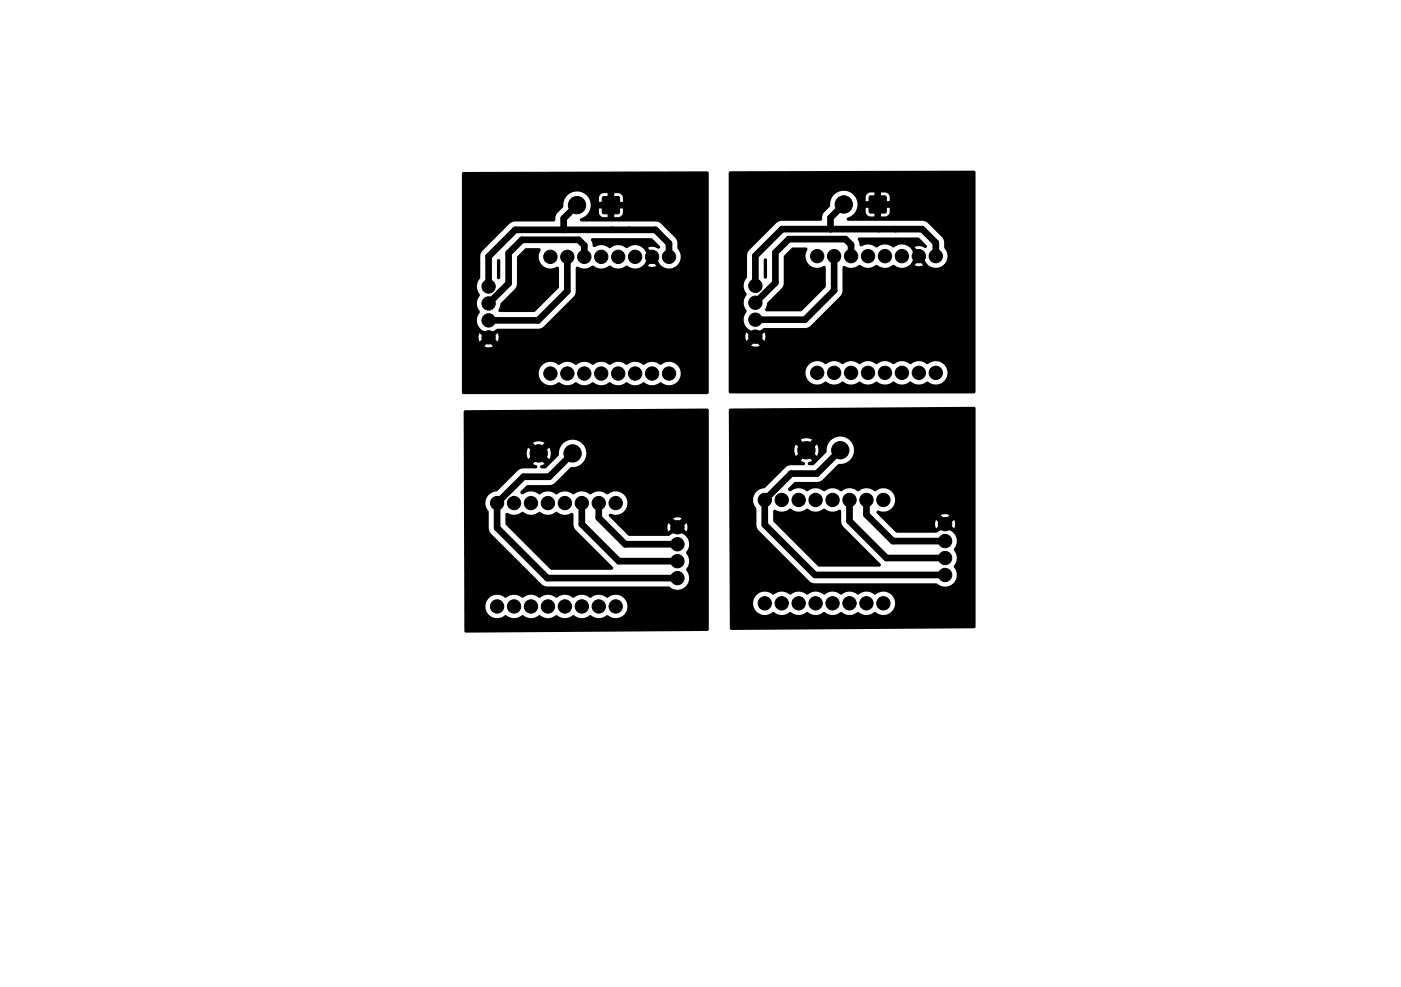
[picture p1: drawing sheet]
<svg xmlns="http://www.w3.org/2000/svg" width="210mm" height="148mm" viewBox="0 0 210 148" stroke-linecap="round" stroke-linejoin="round" font-family="sans-serif">
<g fill="#000" stroke="#000" stroke-width=".15">
<path d="M90.3 29.5h2.5v2.5h-2.5zM130.3 29.4h2.5v2.5h-2.5z"/>
<circle cx="82.5" cy="38.5" r="1"/>
<circle cx="85" cy="38.5" r="1"/>
<circle cx="86.5" cy="30.8" r="1.3"/>
<circle cx="87.6" cy="38.5" r="1"/>
<circle cx="90.1" cy="38.5" r="1"/>
<circle cx="92.7" cy="38.5" r="1"/>
<circle cx="95.2" cy="38.5" r="1"/>
<circle cx="97.7" cy="38.5" r="1"/>
<circle cx="100.3" cy="38.5" r="1"/>
<circle cx="122.5" cy="38.4" r="1"/>
<circle cx="125" cy="38.4" r="1"/>
<circle cx="126.5" cy="30.7" r="1.3"/>
<circle cx="127.6" cy="38.4" r="1"/>
<circle cx="130.1" cy="38.4" r="1"/>
<circle cx="132.7" cy="38.4" r="1"/>
<circle cx="135.2" cy="38.4" r="1"/>
<circle cx="137.7" cy="38.4" r="1"/>
<circle cx="140.3" cy="38.4" r="1"/>
<circle cx="73.2" cy="45.5" r="1"/>
<circle cx="73.2" cy="50.6" r="1"/>
<circle cx="73.2" cy="43" r="1"/>
<circle cx="73.2" cy="48" r="1"/>
<circle cx="82.5" cy="56" r="1"/>
<circle cx="85" cy="56" r="1"/>
<circle cx="87.6" cy="56" r="1"/>
<circle cx="90.1" cy="56" r="1"/>
<circle cx="92.7" cy="56" r="1"/>
<circle cx="95.2" cy="56" r="1"/>
<circle cx="97.7" cy="56" r="1"/>
<circle cx="100.3" cy="56" r="1"/>
<circle cx="113.2" cy="47.9" r="1"/>
<circle cx="113.2" cy="50.5" r="1"/>
<circle cx="113.2" cy="45.4" r="1"/>
<circle cx="113.2" cy="42.9" r="1"/>
<circle cx="122.5" cy="55.9" r="1"/>
<circle cx="125" cy="55.9" r="1"/>
<circle cx="127.6" cy="55.9" r="1"/>
<circle cx="130.1" cy="55.9" r="1"/>
<circle cx="132.7" cy="55.9" r="1"/>
<circle cx="135.2" cy="55.9" r="1"/>
<circle cx="137.7" cy="55.9" r="1"/>
<circle cx="140.3" cy="55.9" r="1"/>
<circle cx="74.5" cy="75.4" r="1"/>
<circle cx="77.1" cy="75.4" r="1"/>
<circle cx="79.6" cy="75.4" r="1"/>
<circle cx="80.8" cy="68" r="1.3"/>
<circle cx="82.1" cy="75.4" r="1"/>
<circle cx="84.7" cy="75.4" r="1"/>
<circle cx="85.8" cy="68" r="1.3"/>
<circle cx="87.2" cy="75.4" r="1"/>
<circle cx="89.8" cy="75.4" r="1"/>
<circle cx="92.3" cy="75.4" r="1"/>
<circle cx="101.5" cy="79.1" r="1"/>
<circle cx="114.6" cy="75" r="1"/>
<circle cx="117.2" cy="75" r="1"/>
<circle cx="119.7" cy="75" r="1"/>
<circle cx="120.9" cy="67.5" r="1.3"/>
<circle cx="122.3" cy="75" r="1"/>
<circle cx="124.8" cy="75" r="1"/>
<circle cx="126" cy="67.5" r="1.3"/>
<circle cx="127.3" cy="75" r="1"/>
<circle cx="129.9" cy="75" r="1"/>
<circle cx="132.4" cy="75" r="1"/>
<circle cx="141.7" cy="78.6" r="1"/>
<circle cx="74.5" cy="90.9" r="1"/>
<circle cx="77.1" cy="90.9" r="1"/>
<circle cx="79.6" cy="90.9" r="1"/>
<circle cx="82.1" cy="90.9" r="1"/>
<circle cx="84.7" cy="90.9" r="1"/>
<circle cx="87.2" cy="90.9" r="1"/>
<circle cx="89.8" cy="90.9" r="1"/>
<circle cx="92.3" cy="90.9" r="1"/>
<circle cx="101.5" cy="84.2" r="1"/>
<circle cx="101.5" cy="81.6" r="1"/>
<circle cx="101.5" cy="86.7" r="1"/>
<circle cx="114.6" cy="90.5" r="1"/>
<circle cx="117.2" cy="90.5" r="1"/>
<circle cx="119.7" cy="90.5" r="1"/>
<circle cx="122.3" cy="90.5" r="1"/>
<circle cx="124.8" cy="90.5" r="1"/>
<circle cx="127.3" cy="90.5" r="1"/>
<circle cx="129.9" cy="90.5" r="1"/>
<circle cx="132.4" cy="90.5" r="1"/>
<circle cx="141.7" cy="81.1" r="1"/>
<circle cx="141.7" cy="86.2" r="1"/>
<circle cx="141.7" cy="83.7" r="1"/>
</g>
<path d="M85 38.5h.1M87.5 38.5h.1M95.2 38.5h.1M97.7 38.5h.1M100.3 38.5h.1M125 38.4h.1M127.5 38.4h.1M135.2 38.4h.1M137.7 38.4h.1M140.3 38.4h.1" fill="none" stroke="#000" stroke-width=".2"/>
<g fill="none" stroke="#000" stroke-width="1">
<path d="M85 38.5v5.2l-4.3 4.3h-7.5M86.5 30.8l-2 2v1.7M87.6 38.5v-1.7l-.9-.8h-8.5l-2 2v4.5l-3 3M100.3 38.5v-2l-2.1-2h-21l-4 4v4.5M125 38.4v5.2l-4.4 4.3h-7.4M126.5 30.7l-2 2v1.7M127.6 38.4v-1.7l-.9-.8h-8.5l-2 2v4.5l-3 3M140.3 38.4v-2l-2.1-2h-21l-4 4v4.5M85.8 68l-3.5 3.5h-3.8l-4 3.9v3.8l7.5 7.5h19.5M87.2 75.4v3.2l5.6 5.6h8.7M89.8 75.4v2.3l3.9 3.9h7.8M126 67.5l-3.5 3.5h-3.9l-4 4v3.7l7.6 7.5h19.5"/>
<path d="M127.3 75v3.1l5.6 5.6h8.8M129.9 75v2.2l3.9 3.9h7.9"/>
</g>
<path d="M74.6 38.9h.2l.2 .2v2.5a.25 .25 0 0 1-.3 .3 .25 .25 0 0 1-.2-.3zM78.7 37.3l2.1-.1 .3 .3a1.79 1.79 0 0 0 .1 2.2 1.79 1.79 0 0 0 2.3 .3l.3 .2v2.9l-3.6 3.6-5.3 .1-.2-.3 .4-1.1 2.1-2.1 .2-.3 .1-.4v-4.1zM69.3 25.9l36.7-.2 .2 .1v33.2l-36.7 .1-.2-.2-.1-3h11.6a1.77 1.77 0 0 0 1 1.7 1.77 1.77 0 0 0 1.9-.3h.2a1.91 1.91 0 0 0 2.4 0 1.99 1.99 0 0 0 2.6 0 1.99 1.99 0 0 0 2.5 0 1.99 1.99 0 0 0 2.6 0 1.99 1.99 0 0 0 2.5 0 1.99 1.99 0 0 0 2.5 0 1.77 1.77 0 0 0 2.5 0 1.77 1.77 0 0 0 .1-2.5 1.77 1.77 0 0 0-2.5-.1h-.2a1.91 1.91 0 0 0-2.5 0 1.99 1.99 0 0 0-2.5 0 1.99 1.99 0 0 0-2.5 0 1.99 1.99 0 0 0-2.6 0 1.99 1.99 0 0 0-2.5 0 1.99 1.99 0 0 0-2.6 0 1.79 1.79 0 0 0-1.8-.3 1.79 1.79 0 0 0-1.1 1.5h-11.6v-4h3.4l.5 .2 .8-.2-.7-.6-.6 .6h-3.4v-1.4h2.5l.2 .7 .6-.7h.3a.4 .4 0 0 0 .4 .5 .4 .4 0 0 0 .4-.4h.3l.7 .6 .1-.5-.1-.8-.7 .7-.3-.1a.4 .4 0 0 0-.4-.3 .4 .4 0 0 0-.4 .3h-.3l-.6-.6-.2 .6h-2.5v-7.7h2.3l.2 .9a.58 .58 0 0 1 0 1 2.02 2.02 0 0 0 .2 2.1 1.81 1.81 0 0 0 .1 2.5 1.81 1.81 0 0 0 2.6 0h6.2l.7-.3 4.6-4.7 .2-.5v-3.6l.2-.2a2.05 2.05 0 0 0 2.4-.2 1.99 1.99 0 0 0 2.5 0 1.99 1.99 0 0 0 2.6 0l.1 .1a1.74 1.74 0 0 0 2.2 0l1.6 .1 .5-.1-.7-.7-.6 .7h-.8l.5-.6 .2-.8h.3a.4 .4 0 0 0 .6 .4 .4 .4 0 0 0 .1-.7 .4 .4 0 0 0-.6 .2l-.1 .1h-.3a1.77 1.77 0 0 0-1.1-1.6 1.77 1.77 0 0 0-1.9 .3h-.2a1.91 1.91 0 0 0-2.4 0h-.2a1.95 1.95 0 0 0-2.2-.2l-.1-.1-.1-.4a.57 .57 0 0 1 0-.8h8.8l1.3 1.3a.25 .25 0 0 1-.1 .3 .25 .25 0 0 1-.3-.1l-.6-.2-.8 .2 1.4 1.4a1.76 1.76 0 0 0 2.4 1.5 1.76 1.76 0 0 0 .7-2.7l-.1-1.2-.3-.5-2.1-2.2-.6-.3h-11.3a.25 .25 0 0 1-.3-.2 .25 .25 0 0 1 .3-.3 2.04 2.04 0 0 0 1.3-1.4h1.3v.7l.1 .3 .5 .3h.7v-1.3h-2.6v-.6h2.4v.1a.7 .7 0 0 0 1.2 .5v1.3h.7l.3-.2 .3-.4v-.7h-1.4a.65 .65 0 0 0-.1-1.1 .65 .65 0 0 0-1 .5h-2.4l-.3-1h1.6v.6h1.3v-1.3h1v1.3h1.3l-.1-.9-.2-.3-.3-.1h-2.3l-.6 .2-.1 .5h-1.6a2.1 2.1 0 0 0-2.5-.8 2.1 2.1 0 0 0-1.3 2.2l-1 1-.2 1-.1 .1h-6l-.7 .3-4.2 4.3-.2 .6v3.2l-.4 .8-.1 .4h-2.3zM114.6 38.8h.2l.2 .2v2.5a.25 .25 0 0 1-.3 .3 .25 .25 0 0 1-.2-.3zM118.7 37.2l2.1-.1 .2 .3a1.79 1.79 0 0 0 .2 2.2 1.79 1.79 0 0 0 2.3 .3l.3 .2v2.9l-3.6 3.6-5.4 .1-.1-.3 .4-1.1 2.1-2.1 .2-.3 .1-.4v-4.1zM109.3 25.8l36.7-.2 .2 .1v33.2l-36.7 .1-.3-.2v-3h11.5a1.77 1.77 0 0 0 1 1.7 1.77 1.77 0 0 0 2-.3h.2a1.91 1.91 0 0 0 2.4 0 1.99 1.99 0 0 0 2.6 0 1.99 1.99 0 0 0 2.5 0 1.99 1.99 0 0 0 2.6 0 1.99 1.99 0 0 0 2.5 0 1.99 1.99 0 0 0 2.5 0 1.77 1.77 0 0 0 2.5 0 1.77 1.77 0 0 0 0-2.5 1.77 1.77 0 0 0-2.4-.1h-.2a1.91 1.91 0 0 0-2.5 0 1.99 1.99 0 0 0-2.5 0 1.99 1.99 0 0 0-2.5 0 1.99 1.99 0 0 0-2.6 0 1.99 1.99 0 0 0-2.5 0 1.99 1.99 0 0 0-2.6 0 1.79 1.79 0 0 0-1.8-.3 1.79 1.79 0 0 0-1.2 1.5h-11.5v-4h3.4l.5 .2 .8-.2-.7-.6-.6 .6h-3.4v-1.4h2.5l.2 .7 .6-.7h.3a.4 .4 0 0 0 .4 .5 .4 .4 0 0 0 .4-.4h.3l.7 .6 .1-.7-.1-.6-.7 .7-.3-.1a.4 .4 0 0 0-.4-.3 .4 .4 0 0 0-.4 .3h-.3l-.6-.6-.2 .6h-2.5v-7.7h2.3l.2 .9a.58 .58 0 0 1 0 1 2.02 2.02 0 0 0 .2 2.1 1.81 1.81 0 0 0 .1 2.5 1.81 1.81 0 0 0 2.6 0h6.1l.8-.3 4.6-4.7 .2-.5v-3.6l.2-.2a2.05 2.05 0 0 0 2.4-.2 1.99 1.99 0 0 0 2.5 0 1.99 1.99 0 0 0 2.6 0l.1 .1a1.74 1.74 0 0 0 2.2 0h.8l.5 .1 .8-.1-.7-.7-.6 .7h-.8l.5-.6 .1-.8h.4a.4 .4 0 0 0 .6 .4 .4 .4 0 0 0 .1-.7 .4 .4 0 0 0-.6 .2l-.1 .1h-.4a1.77 1.77 0 0 0-1-1.6 1.77 1.77 0 0 0-1.9 .3h-.2a1.91 1.91 0 0 0-2.4 0h-.2a1.95 1.95 0 0 0-2.2-.2l-.1-.1-.1-.4a.57 .57 0 0 1 0-.8h8.8l1.3 1.3a.25 .25 0 0 1-.1 .3 .25 .25 0 0 1-.3-.1l-.6-.2-.8 .2 1.4 1.4a1.76 1.76 0 0 0 2.4 1.5 1.76 1.76 0 0 0 .7-2.8l-.1-1.1-.3-.5-2.2-2.2-.5-.3h-11.3a.25 .25 0 0 1-.3-.2 .25 .25 0 0 1 .2-.3 2.04 2.04 0 0 0 1.4-1.4h1.3v.7l.1 .3 .5 .3h.7v-1.3h-2.6v-.6h2.4v.1a.7 .7 0 0 0 1.2 .5v1.3h.7l.4-.3 .2-.3v-.7h-1.4a.65 .65 0 0 0-.1-1.1 .65 .65 0 0 0-1 .5h-2.4l-.3-1h1.6v.6h1.3v-1.3h1v1.3h1.3l-.1-.9-.2-.3-.3-.1h-2.3l-.5 .1-.2 .6h-1.6a2.1 2.1 0 0 0-2.5-.8 2.1 2.1 0 0 0-1.3 2.2l-1 1-.2 1-.1 .1h-6l-.7 .3-4.2 4.3-.2 .6v3.2l-.4 .8-.1 .4h-2.3zM75.8 77l.2-.1a2.05 2.05 0 0 0 2.4-.2 1.99 1.99 0 0 0 2.5 0 1.99 1.99 0 0 0 2.5 0 2.04 2.04 0 0 0 2.4 .2l.2 .2v1.6l.1 .6 5.8 5.7v.4h-9.3l-6.8-6.7zM69.6 61.6l36.4-.3 .3 .2-.1 33-36.5 .3-.1-4h3.2v.3a1.77 1.77 0 0 0 1.1 1.5 1.77 1.77 0 0 0 1.8-.4l.2 .1a1.91 1.91 0 0 0 2.5-.1 1.99 1.99 0 0 0 2.5 0 1.99 1.99 0 0 0 2.5 0 1.99 1.99 0 0 0 2.6 0 1.99 1.99 0 0 0 2.5 0 1.99 1.99 0 0 0 2.6 0 1.77 1.77 0 0 0 2.4 0 1.77 1.77 0 0 0 .1-2.5 1.77 1.77 0 0 0-2.5-.1h-.2a1.91 1.91 0 0 0-2.4 0 1.99 1.99 0 0 0-2.6 0 1.99 1.99 0 0 0-2.5 0 1.99 1.99 0 0 0-2.6 0 1.99 1.99 0 0 0-2.5 0 1.99 1.99 0 0 0-2.5 0 1.79 1.79 0 0 0-1.9-.3 1.79 1.79 0 0 0-1.1 1.5h-3.2l-.1-15.5h3.3l.1 .7 .4 .8v2.5l.1 .5 7.8 7.8 .4 .3h.3l18.4 .1a1.77 1.77 0 0 0 2.5-.1 1.77 1.77 0 0 0 .1-2.4v-.2a1.93 1.93 0 0 0-.1-2.5 1.81 1.81 0 0 0-.1-2.5 1.81 1.81 0 0 0-2.5 .1h-5.9l-1.5-1.4h7.2l.2 .7 .6-.7h.3a.4 .4 0 0 0 .4 .5 .4 .4 0 0 0 .4-.4h.4l.6 .6 .1-.5-.1-.8-.6 .7-.4-.1a.4 .4 0 0 0-.4-.3 .4 .4 0 0 0-.4 .3h-.3l-.6-.6-.2 .6h-7.2l-1.2-1.3h9.3l.6 .7 .7-.7-.8-.1-.5 .1h-9.3l-.3-.3 .1-.4a1.83 1.83 0 0 0 2.6-1.9 1.78 1.78 0 0 0-2.9-1h-.2a1.91 1.91 0 0 0-2.4 0 1.99 1.99 0 0 0-2.6 0 1.99 1.99 0 0 0-2.5 0 1.99 1.99 0 0 0-2.6 0 2.09 2.09 0 0 0-2.5 0 .32 .32 0 0 1-.2-.4l.9-.9 3.4-.1 .4-.1 .3-.2 2.5-2.3a2.08 2.08 0 0 0 2.3-2.1 2.08 2.08 0 0 0-2.3-2.1 2.08 2.08 0 0 0-1.9 2.4l-2 1.9h-.6l-.1-.1v-.3l.6-.2-.8-.9-.9 .9 .6 .3-.1 .3h-2l-.6 .2-3.4 3.3a1.75 1.75 0 0 0-1.6 1.6h-3.3v-7.4h9.5l.2 1 .8-.9v-.1h.1v.2a.68 .68 0 0 0 .7 .5 .68 .68 0 0 0 .7-.6l.8 .9 .1-.1a1.79 1.79 0 0 0-.1-1.7l-.9 .9a.65 .65 0 0 0-.6-.7 .65 .65 0 0 0-.7 .6h-.1l-.8-.8-.2 .8h-9.5v-1.5h10.4l.9 .9 .8-.9a1.79 1.79 0 0 0-1.7 0h-10.4zM116 76.5l.1-.1a2.05 2.05 0 0 0 2.4-.1 1.99 1.99 0 0 0 2.5 0 1.99 1.99 0 0 0 2.6 0 2.04 2.04 0 0 0 2.3 .1l.2 .2v1.6l.2 .6 5.7 5.7v.4l-9.3 .1-6.7-6.8zM109.3 61.3l36.7-.3 .2 .2v32.9l-36.7 .3-.1-4h3.5v.2a1.77 1.77 0 0 0 1.1 1.5 1.77 1.77 0 0 0 1.8-.3h.2a1.91 1.91 0 0 0 2.5 0 1.99 1.99 0 0 0 2.5 0 1.99 1.99 0 0 0 2.6 0 1.99 1.99 0 0 0 2.5 0 1.99 1.99 0 0 0 2.5 0 1.99 1.99 0 0 0 2.6 0 1.77 1.77 0 0 0 2.5-.1 1.77 1.77 0 0 0 0-2.4 1.77 1.77 0 0 0-2.5-.1l-.2-.1a1.91 1.91 0 0 0-2.4 .1 1.99 1.99 0 0 0-2.6 0 1.99 1.99 0 0 0-2.5 0 1.99 1.99 0 0 0-2.5 0 1.99 1.99 0 0 0-2.6 0 1.99 1.99 0 0 0-2.5 0 1.79 1.79 0 0 0-1.9-.4 1.79 1.79 0 0 0-1.1 1.6h-3.5l-.1-15.5h3.6l.1 .6 .4 .8v2.5l.2 .5 7.8 7.9 .3 .2 .4 .1h18.3a1.77 1.77 0 0 0 2.5 0 1.77 1.77 0 0 0 .1-2.5v-.2a1.93 1.93 0 0 0 0-2.4 1.81 1.81 0 0 0-.1-2.5 1.81 1.81 0 0 0-2.6 0h-5.8l-1.6-1.4h7.3l.1 .7 .6-.7h.4a.4 .4 0 0 0 .3 .5 .4 .4 0 0 0 .5-.4h.3l.6 .6 .2-.5-.2-.7-.6 .6-.3-.1a.4 .4 0 0 0-.4-.3 .4 .4 0 0 0-.4 .3h-.4l-.6-.5-.1 .5h-7.3l-1.2-1.3h9.3l.7 .7 .6-.7-.5-.1-.8 .1h-9.3l-.3-.3 .1-.3a1.83 1.83 0 0 0 2.6-2 1.78 1.78 0 0 0-2.9-.9l-.2-.1a1.91 1.91 0 0 0-2.4 .1 1.99 1.99 0 0 0-2.6 0 1.99 1.99 0 0 0-2.5 0 1.99 1.99 0 0 0-2.5 0 2.09 2.09 0 0 0-2.6 0 .32 .32 0 0 1-.2-.5l.9-.9h3.5l.3-.1 .4-.2 2.4-2.4a2.08 2.08 0 0 0 2.3-2 2.08 2.08 0 0 0-2.2-2.2 2.08 2.08 0 0 0-1.9 2.4l-2.1 2-.6-.1-.1-.1 .1-.3 .5-.2-.8-.9-.9 .9 .6 .3v.3l-2.1 .1-.6 .1-3.4 3.3a1.75 1.75 0 0 0-1.6 1.7h-3.6v-7.5h9.8l.2 1 .9-.9h-.1h.1a.68 .68 0 0 0 .7 .7 .68 .68 0 0 0 .7-.7l.9 .9v-.1a1.79 1.79 0 0 0 0-1.7l-1 .9a.65 .65 0 0 0-.6-.6 .65 .65 0 0 0-.7 .6h-.1l-.8-.9-.2 .8h-9.8v-1.5h10.7l.9 .9 .8-.9a1.79 1.79 0 0 0-1.7 0h-10.7z" fill="#000"/>
</svg>
